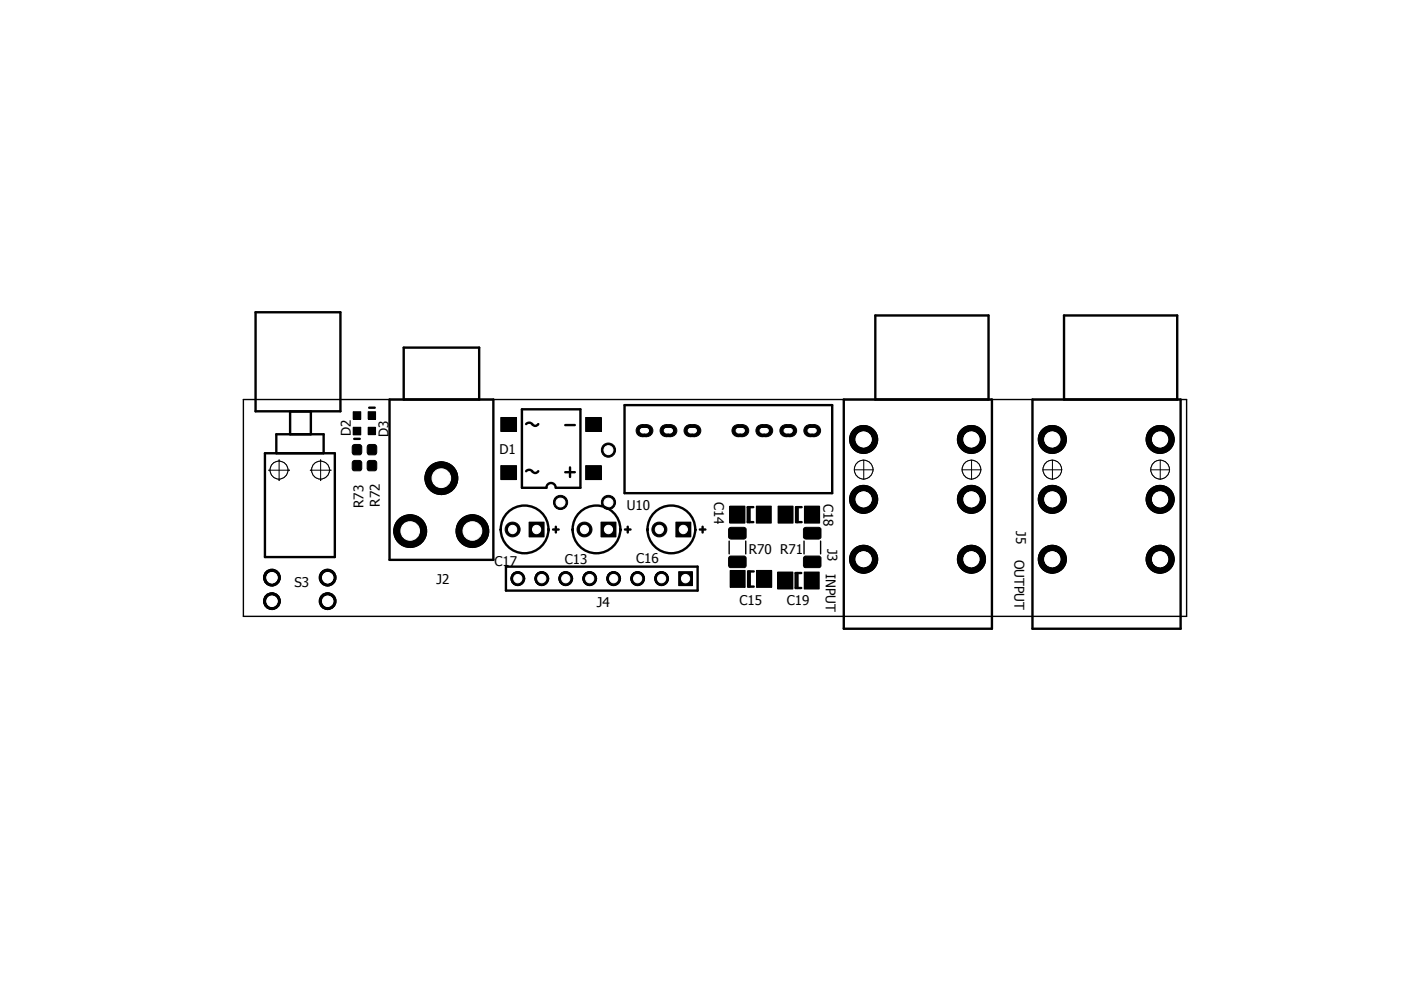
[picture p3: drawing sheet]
<svg xmlns="http://www.w3.org/2000/svg" width="297mm" height="210mm" viewBox="0 0 297 210" stroke-linecap="round" stroke-linejoin="round" font-family="sans-serif">
<defs><g id="words">
<g font-size="2.8">
<text x="74.4" y="92.5" transform="rotate(-90 74.4 92.5)">D2</text>
<text x="82.3" y="92.6" transform="rotate(-90 82.3 92.6)">D3</text>
<text x="105.9" y="96.2">D1</text>
<text x="77" y="107.7" transform="rotate(-90 77 107.7)">R73</text>
<text x="80.5" y="107.4" transform="rotate(-90 80.5 107.4)">R72</text>
<text x="151.4" y="106.4" transform="rotate(90 151.4 106.4)">C14</text>
<text x="174.6" y="106.8" transform="rotate(90 174.6 106.8)">C18</text>
<text x="132.9" y="108.2">U10</text>
<text x="215.4" y="112.6" transform="rotate(90 215.4 112.6)">J5</text>
<text x="104.8" y="119.9">C17</text>
<text x="119.8" y="119.6">C13</text>
<text x="134.9" y="119.3">C16</text>
<text x="158.8" y="117.4">R70 R71</text>
<text x="175.4" y="116.4" transform="rotate(90 175.4 116.4)">J3</text>
<text x="215.1" y="118.7" transform="rotate(90 215.1 118.7)">OUTPUT</text>
<text x="62.4" y="124.5">S3</text>
<text x="92.5" y="123.9">J2</text>
<text x="175.1" y="121.6" transform="rotate(90 175.1 121.6)">INPUT</text>
<text x="126.5" y="128.8">J4</text>
<text x="156.8" y="128.3">C15</text>
<text x="166.8" y="128.2">C19</text>
</g>
</g></defs>
<path d="M0 0h297v209.8h-297z" fill="none" stroke="#fff" stroke-width=".21"/>
<path d="M51.6 84.7h200v46h-200z" fill="none" stroke="#000" stroke-width=".3"/>
<circle cx="206" cy="99.6" r="1.98" fill="#fff"/>
<g fill="none" stroke="#000" stroke-width=".21">
<path d="M204 99.6h4M206 97.6v4"/>
<circle cx="206" cy="99.6" r="1.98"/>
</g>
<circle cx="183.1" cy="99.6" r="1.98" fill="#fff"/>
<g fill="none" stroke="#000" stroke-width=".21">
<path d="M181.1 99.6h4M183.1 97.6v4"/>
<circle cx="183.1" cy="99.6" r="1.98"/>
</g>
<circle cx="246" cy="99.6" r="1.98" fill="#fff"/>
<g fill="none" stroke="#000" stroke-width=".21">
<path d="M244 99.6h4M246 97.6v4"/>
<circle cx="246" cy="99.6" r="1.98"/>
</g>
<circle cx="223.1" cy="99.6" r="1.98" fill="#fff"/>
<g fill="none" stroke="#000" stroke-width=".21">
<path d="M221.1 99.6h4M223.1 97.6v4"/>
<circle cx="223.1" cy="99.6" r="1.98"/>
</g>
<circle cx="59.1" cy="99.7" r="1.89" fill="#fff"/>
<g fill="none" stroke="#000" stroke-width=".21">
<path d="M57 99.7h4.4M59.2 97.5v4.4"/>
<circle cx="59.1" cy="99.7" r="1.89"/>
</g>
<circle cx="68" cy="99.7" r="1.89" fill="#fff"/>
<g fill="none" stroke="#000" stroke-width=".21">
<path d="M65.8 99.7h4.4M68 97.5v4.4M127.4 110.7h3.2v3.1h-3.2z"/>
<circle cx="68" cy="99.7" r="1.89"/>
<circle cx="123.9" cy="112.3" r="1.58"/>
</g>
<path d="M127.5 110.7h3.1v3.1h-3.1z" fill="#000"/>
<circle cx="123.9" cy="112.3" r="1.58" fill="#000"/>
<circle cx="129" cy="112.3" r=".88" fill="#fff"/>
<circle cx="129" cy="112.3" r=".88" fill="none" stroke="#fff" stroke-width=".21"/>
<circle cx="123.9" cy="112.3" r=".88" fill="#fff"/>
<circle cx="123.9" cy="112.3" r=".88" fill="none" stroke="#fff" stroke-width=".21"/>
<g fill="#000">
<path d="M154.7 107.3h3.2v3.6h-3.2z" fill-rule="evenodd"/>
<path d="M160.4 107.3h3.1v3.6h-3.1z" fill-rule="evenodd"/>
<path d="M154.8 120.9h3.2v3.6h-3.2z" fill-rule="evenodd"/>
<path d="M160.4 120.9h3.2v3.6h-3.2z" fill-rule="evenodd"/>
<circle cx="139.8" cy="112.3" r="1.58"/>
</g>
<g fill="none" stroke="#000" stroke-width=".21">
<path d="M143.3 110.7h3.2v3.1h-3.2zM154.7 107.3h3.2v3.6h-3.2zM160.4 107.3h3.1v3.6h-3.1zM154.8 120.9h3.2v3.6h-3.2zM160.4 120.9h3.2v3.6h-3.2z"/>
<circle cx="139.8" cy="112.3" r="1.58"/>
</g>
<path d="M143.3 110.7h3.2v3.1h-3.2z" fill="#000"/>
<circle cx="144.9" cy="112.3" r=".88" fill="#fff"/>
<circle cx="144.9" cy="112.3" r=".88" fill="none" stroke="#fff" stroke-width=".21"/>
<circle cx="139.8" cy="112.3" r=".88" fill="#fff"/>
<circle cx="139.8" cy="112.3" r=".88" fill="none" stroke="#fff" stroke-width=".21"/>
<path d="M112.2 110.7h3.2v3.1h-3.2z" fill="#000"/>
<g fill="none" stroke="#000" stroke-width=".21">
<path d="M112.2 110.7h3.2v3.1h-3.2z"/>
<circle cx="108.7" cy="112.3" r="1.58"/>
</g>
<circle cx="108.7" cy="112.3" r="1.58" fill="#000"/>
<circle cx="113.8" cy="112.3" r=".88" fill="#fff"/>
<circle cx="113.8" cy="112.3" r=".88" fill="none" stroke="#fff" stroke-width=".21"/>
<circle cx="108.7" cy="112.3" r=".88" fill="#fff"/>
<circle cx="108.7" cy="112.3" r=".88" fill="none" stroke="#fff" stroke-width=".21"/>
<g fill="#000">
<path d="M74.9 87.3h1.6v1.6h-1.6z" fill-rule="evenodd"/>
<path d="M74.9 90.6h1.6v1.6h-1.6z" fill-rule="evenodd"/>
<path d="M165 107.3h3.1v3.6h-3.1z" fill-rule="evenodd"/>
<path d="M170.6 107.3h3.2v3.6h-3.2z" fill-rule="evenodd"/>
<path d="M164.9 121.3h3.2v3.6h-3.2z" fill-rule="evenodd"/>
<path d="M170.5 121.3h3.2v3.6h-3.2z" fill-rule="evenodd"/>
<circle cx="87" cy="112.6" r="3.5"/>
<circle cx="93.6" cy="101.4" r="3.5"/>
<circle cx="100.2" cy="112.6" r="3.5"/>
</g>
<g fill="none" stroke="#000" stroke-width=".21">
<path d="M74.9 87.3h1.6v1.6h-1.6zM74.9 90.6h1.6v1.6h-1.6zM78.1 90.6h1.5v1.6h-1.5zM78.1 87.3h1.5v1.6h-1.5zM93.6 97.9v7M106.2 88.5h3.3v3h-3.3zM106.2 98.7h3.3v3h-3.3zM124.2 98.7h3.3v3h-3.3zM124.2 88.5h3.3v3h-3.3zM87 109.1v7M100.2 109.1v7M165 107.3h3.1v3.6h-3.1z"/>
<path d="M170.6 107.3h3.2v3.6h-3.2zM164.9 121.3h3.2v3.6h-3.2zM170.5 121.3h3.2v3.6h-3.2z"/>
<circle cx="87" cy="112.6" r="3.5"/>
<circle cx="93.6" cy="101.4" r="3.5"/>
<circle cx="100.2" cy="112.6" r="3.5"/>
</g>
<path d="M78.1 90.6h1.5v1.6h-1.5zM78.1 87.3h1.5v1.6h-1.5zM106.2 88.6h3.3v2.9h-3.3zM106.2 98.8h3.3v2.9h-3.3zM124.2 98.8h3.3v2.9h-3.3zM124.2 88.6h3.3v2.9h-3.3z" fill="#000"/>
<circle cx="93.6" cy="101.4" r="1.98" fill="#fff"/>
<circle cx="93.6" cy="101.4" r="1.98" fill="none" stroke="#fff" stroke-width=".21"/>
<circle cx="100.2" cy="112.6" r="1.98" fill="#fff"/>
<circle cx="100.2" cy="112.6" r="1.98" fill="none" stroke="#fff" stroke-width=".21"/>
<circle cx="87" cy="112.6" r="1.98" fill="#fff"/>
<circle cx="87" cy="112.6" r="1.98" fill="none" stroke="#fff" stroke-width=".21"/>
<g fill="#000">
<circle cx="183.1" cy="93.2" r="2.98"/>
<circle cx="206" cy="93.2" r="2.98"/>
<circle cx="183.1" cy="105.9" r="2.98"/>
<circle cx="183.1" cy="118.6" r="2.98"/>
<circle cx="206" cy="105.9" r="2.98"/>
<circle cx="206" cy="118.6" r="2.98"/>
</g>
<g fill="none" stroke="#000" stroke-width=".21">
<path d="M183.1 90.2v6M206 90.2v6M183.1 102.9v6M183.1 115.6v6M206 102.9v6M206 115.6v6"/>
<circle cx="183.1" cy="93.2" r="2.98"/>
<circle cx="206" cy="93.2" r="2.98"/>
<circle cx="183.1" cy="105.9" r="2.98"/>
<circle cx="183.1" cy="118.6" r="2.98"/>
<circle cx="206" cy="105.9" r="2.98"/>
<circle cx="206" cy="118.6" r="2.98"/>
</g>
<circle cx="183.1" cy="93.2" r="1.58" fill="#fff"/>
<circle cx="183.1" cy="93.2" r="1.58" fill="none" stroke="#fff" stroke-width=".21"/>
<circle cx="183.1" cy="93.2" r="1.58" fill="#fff"/>
<g fill="none" stroke="#fff" stroke-width=".21">
<path d="M183.1 91.6v3.2"/>
<circle cx="183.1" cy="93.2" r="1.58"/>
</g>
<circle cx="183.1" cy="105.9" r="1.58" fill="#fff"/>
<circle cx="183.1" cy="105.9" r="1.58" fill="none" stroke="#fff" stroke-width=".21"/>
<circle cx="183.1" cy="105.9" r="1.58" fill="#fff"/>
<g fill="none" stroke="#fff" stroke-width=".21">
<path d="M183.1 104.3v3.2"/>
<circle cx="183.1" cy="105.9" r="1.58"/>
</g>
<circle cx="183.1" cy="118.6" r="1.58" fill="#fff"/>
<circle cx="183.1" cy="118.6" r="1.58" fill="none" stroke="#fff" stroke-width=".21"/>
<circle cx="183.1" cy="118.6" r="1.58" fill="#fff"/>
<g fill="none" stroke="#fff" stroke-width=".21">
<path d="M183.1 117v3.2"/>
<circle cx="183.1" cy="118.6" r="1.58"/>
</g>
<circle cx="206" cy="93.2" r="1.58" fill="#fff"/>
<circle cx="206" cy="93.2" r="1.58" fill="none" stroke="#fff" stroke-width=".21"/>
<circle cx="206" cy="93.2" r="1.58" fill="#fff"/>
<g fill="none" stroke="#fff" stroke-width=".21">
<path d="M206 91.6v3.2"/>
<circle cx="206" cy="93.2" r="1.58"/>
</g>
<circle cx="206" cy="105.9" r="1.58" fill="#fff"/>
<circle cx="206" cy="105.9" r="1.58" fill="none" stroke="#fff" stroke-width=".21"/>
<circle cx="206" cy="105.9" r="1.58" fill="#fff"/>
<g fill="none" stroke="#fff" stroke-width=".21">
<path d="M206 104.3v3.2"/>
<circle cx="206" cy="105.9" r="1.58"/>
</g>
<circle cx="206" cy="118.6" r="1.58" fill="#fff"/>
<circle cx="206" cy="118.6" r="1.58" fill="none" stroke="#fff" stroke-width=".21"/>
<circle cx="206" cy="118.6" r="1.58" fill="#fff"/>
<g fill="none" stroke="#fff" stroke-width=".21">
<path d="M206 117v3.2"/>
<circle cx="206" cy="118.6" r="1.58"/>
</g>
<circle cx="206" cy="99.6" r="1.98" fill="#fff"/>
<g fill="none" stroke="#000" stroke-width=".21">
<path d="M204 99.6h4M206 97.6v4"/>
<circle cx="206" cy="99.6" r="1.98"/>
</g>
<circle cx="183.1" cy="99.6" r="1.98" fill="#fff"/>
<g fill="none" stroke="#000" stroke-width=".21">
<path d="M181.1 99.6h4M183.1 97.6v4M108.3 122.7h3M113.4 122.7h3M118.5 122.7h3M123.6 122.7h2.9M128.6 122.7h3M133.7 122.7h3M138.8 122.7h3M143.9 121.2h2.9v3h-2.9z"/>
<circle cx="183.1" cy="99.6" r="1.98"/>
<circle cx="109.8" cy="122.7" r="1.48"/>
<circle cx="114.9" cy="122.7" r="1.48"/>
<circle cx="119.9" cy="122.7" r="1.48"/>
<circle cx="125" cy="122.7" r="1.48"/>
<circle cx="130.1" cy="122.7" r="1.48"/>
<circle cx="135.2" cy="122.7" r="1.48"/>
<circle cx="140.3" cy="122.7" r="1.48"/>
</g>
<path d="M143.9 121.2h2.9v3h-2.9z" fill="#000"/>
<g fill="#000">
<circle cx="109.8" cy="122.7" r="1.48"/>
<circle cx="114.9" cy="122.7" r="1.48"/>
<circle cx="119.9" cy="122.7" r="1.48"/>
<circle cx="125" cy="122.7" r="1.48"/>
<circle cx="130.1" cy="122.7" r="1.48"/>
<circle cx="135.2" cy="122.7" r="1.48"/>
<circle cx="140.3" cy="122.7" r="1.48"/>
</g>
<circle cx="145.3" cy="122.7" r=".88" fill="#fff"/>
<circle cx="145.3" cy="122.7" r=".88" fill="none" stroke="#fff" stroke-width=".21"/>
<circle cx="140.3" cy="122.7" r=".88" fill="#fff"/>
<circle cx="140.3" cy="122.7" r=".88" fill="none" stroke="#fff" stroke-width=".21"/>
<circle cx="135.2" cy="122.7" r=".88" fill="#fff"/>
<circle cx="135.2" cy="122.7" r=".88" fill="none" stroke="#fff" stroke-width=".21"/>
<circle cx="130.1" cy="122.7" r=".88" fill="#fff"/>
<circle cx="130.1" cy="122.7" r=".88" fill="none" stroke="#fff" stroke-width=".21"/>
<circle cx="125" cy="122.7" r=".88" fill="#fff"/>
<circle cx="125" cy="122.7" r=".88" fill="none" stroke="#fff" stroke-width=".21"/>
<circle cx="119.9" cy="122.7" r=".88" fill="#fff"/>
<circle cx="119.9" cy="122.7" r=".88" fill="none" stroke="#fff" stroke-width=".21"/>
<circle cx="114.9" cy="122.7" r=".88" fill="#fff"/>
<circle cx="114.9" cy="122.7" r=".88" fill="none" stroke="#fff" stroke-width=".21"/>
<circle cx="109.8" cy="122.7" r=".88" fill="#fff"/>
<circle cx="109.8" cy="122.7" r=".88" fill="none" stroke="#fff" stroke-width=".21"/>
<g fill="#000">
<circle cx="223.1" cy="93.2" r="2.98"/>
<circle cx="246" cy="93.2" r="2.98"/>
<circle cx="223.1" cy="105.9" r="2.98"/>
<circle cx="223.1" cy="118.6" r="2.98"/>
<circle cx="246" cy="118.6" r="2.98"/>
<circle cx="246" cy="105.9" r="2.98"/>
</g>
<g fill="none" stroke="#000" stroke-width=".21">
<path d="M223.1 90.2v6M246 90.2v6M223.1 102.9v6M223.1 115.6v6M246 102.9v6M246 115.6v6"/>
<circle cx="223.1" cy="93.2" r="2.98"/>
<circle cx="246" cy="93.2" r="2.98"/>
<circle cx="223.1" cy="105.9" r="2.98"/>
<circle cx="223.1" cy="118.6" r="2.98"/>
<circle cx="246" cy="118.6" r="2.98"/>
<circle cx="246" cy="105.9" r="2.98"/>
</g>
<circle cx="223.1" cy="93.2" r="1.58" fill="#fff"/>
<circle cx="223.1" cy="93.2" r="1.58" fill="none" stroke="#fff" stroke-width=".21"/>
<circle cx="223.1" cy="93.2" r="1.58" fill="#fff"/>
<g fill="none" stroke="#fff" stroke-width=".21">
<path d="M223.1 91.6v3.2"/>
<circle cx="223.1" cy="93.2" r="1.58"/>
</g>
<circle cx="223.1" cy="105.9" r="1.58" fill="#fff"/>
<circle cx="223.1" cy="105.9" r="1.58" fill="none" stroke="#fff" stroke-width=".21"/>
<circle cx="223.1" cy="105.9" r="1.58" fill="#fff"/>
<g fill="none" stroke="#fff" stroke-width=".21">
<path d="M223.1 104.3v3.2"/>
<circle cx="223.1" cy="105.9" r="1.58"/>
</g>
<circle cx="223.1" cy="118.6" r="1.58" fill="#fff"/>
<circle cx="223.1" cy="118.6" r="1.58" fill="none" stroke="#fff" stroke-width=".21"/>
<circle cx="223.1" cy="118.6" r="1.58" fill="#fff"/>
<g fill="none" stroke="#fff" stroke-width=".21">
<path d="M223.1 117v3.2"/>
<circle cx="223.1" cy="118.6" r="1.58"/>
</g>
<circle cx="246" cy="93.2" r="1.58" fill="#fff"/>
<circle cx="246" cy="93.2" r="1.58" fill="none" stroke="#fff" stroke-width=".21"/>
<circle cx="246" cy="93.2" r="1.58" fill="#fff"/>
<g fill="none" stroke="#fff" stroke-width=".21">
<path d="M246 91.6v3.2"/>
<circle cx="246" cy="93.2" r="1.58"/>
</g>
<circle cx="246" cy="105.9" r="1.58" fill="#fff"/>
<circle cx="246" cy="105.9" r="1.58" fill="none" stroke="#fff" stroke-width=".21"/>
<circle cx="246" cy="105.9" r="1.58" fill="#fff"/>
<g fill="none" stroke="#fff" stroke-width=".21">
<path d="M246 104.3v3.2"/>
<circle cx="246" cy="105.9" r="1.58"/>
</g>
<circle cx="246" cy="118.6" r="1.58" fill="#fff"/>
<circle cx="246" cy="118.6" r="1.58" fill="none" stroke="#fff" stroke-width=".21"/>
<circle cx="246" cy="118.6" r="1.58" fill="#fff"/>
<g fill="none" stroke="#fff" stroke-width=".21">
<path d="M246 117v3.2"/>
<circle cx="246" cy="118.6" r="1.58"/>
</g>
<circle cx="246" cy="99.6" r="1.98" fill="#fff"/>
<g fill="none" stroke="#000" stroke-width=".21">
<path d="M244 99.6h4M246 97.6v4"/>
<circle cx="246" cy="99.6" r="1.98"/>
</g>
<circle cx="223.1" cy="99.6" r="1.98" fill="#fff"/>
<g fill="none" stroke="#000" stroke-width=".21">
<path d="M74.8 97.9l.4-.3h1l.4 .3 .1 1.5-.2 .4h-1.4l-.3-.2zM74.8 94.5l.4-.3h1l.4 .3 .1 1.4-.2 .5h-1.4l-.3-.1-.1-.4zM77.9 97.9l.5-.3h1l.4 .3 .1 1.5-.3 .4h-1.4l-.3-.2zM77.9 94.5l.5-.3h1l.4 .3 .1 1.4-.3 .5h-1.4l-.2-.1-.2-.4zM221.1 99.6h4M223.1 97.6v4M154.6 112l.4-.2 2.9 .1 .3 .3v1.8l-.5 .3-3-.1-.2-.3v-1.7zM154.6 118.1l.3-.2h3l.3 .4v1.8l-.3 .3-3.2-.1-.2-.3v-1.7zM170.5 112l.4-.2 2.9 .1 .3 .3-.1 1.8-.4 .3-3-.1-.3-.3v-1.7zM170.5 118.1l.2-.2h3l.4 .4-.1 1.8-.3 .3-3.1-.1-.3-.3v-1.7zM57.7 120.7v3.6M57.7 125.7v3.6"/>
<path d="M69.5 120.7v3.6M69.5 125.7v3.6"/>
<circle cx="223.1" cy="99.6" r="1.98"/>
<circle cx="57.6" cy="122.5" r="1.78"/>
<circle cx="57.6" cy="127.5" r="1.78"/>
<circle cx="69.5" cy="122.5" r="1.78"/>
<circle cx="69.5" cy="127.5" r="1.78"/>
</g>
<g fill="#000">
<path d="M74.8 97.9l.4-.3h1l.4 .3 .1 1.5-.2 .4h-1.4l-.3-.2z" fill-rule="evenodd"/>
<path d="M74.8 94.5l.4-.3h1l.4 .3 .1 1.4-.2 .5h-1.4l-.3-.1-.1-.4z" fill-rule="evenodd"/>
<path d="M77.9 97.9l.5-.3h1l.4 .3 .1 1.5-.3 .4h-1.4l-.3-.2z" fill-rule="evenodd"/>
<path d="M77.9 94.5l.5-.3h1l.4 .3 .1 1.4-.3 .5h-1.4l-.2-.1-.2-.4z" fill-rule="evenodd"/>
<path d="M154.6 112l.4-.2 2.9 .1 .3 .3v1.8l-.5 .3-3-.1-.2-.3v-1.7z" fill-rule="evenodd"/>
<path d="M154.6 118.1l.3-.2h3l.3 .4v1.8l-.3 .3-3.2-.1-.2-.3v-1.7z" fill-rule="evenodd"/>
<path d="M170.5 112l.4-.2 2.9 .1 .3 .3-.1 1.8-.4 .3-3-.1-.3-.3v-1.7z" fill-rule="evenodd"/>
<path d="M170.5 118.1l.2-.2h3l.4 .4-.1 1.8-.3 .3-3.1-.1-.3-.3v-1.7z" fill-rule="evenodd"/>
<circle cx="57.6" cy="122.5" r="1.78"/>
<circle cx="57.6" cy="127.5" r="1.78"/>
<circle cx="69.5" cy="122.5" r="1.78"/>
<circle cx="69.5" cy="127.5" r="1.78"/>
</g>
<circle cx="57.7" cy="127.5" r="1.08" fill="#fff"/>
<circle cx="57.7" cy="127.5" r="1.08" fill="none" stroke="#fff" stroke-width=".21"/>
<circle cx="57.7" cy="127.5" r="1.08" fill="#fff"/>
<g fill="none" stroke="#fff" stroke-width=".21">
<path d="M57.7 126.4v2.2"/>
<circle cx="57.7" cy="127.5" r="1.08"/>
</g>
<circle cx="57.7" cy="122.5" r="1.08" fill="#fff"/>
<circle cx="57.7" cy="122.5" r="1.08" fill="none" stroke="#fff" stroke-width=".21"/>
<circle cx="57.7" cy="122.5" r="1.08" fill="#fff"/>
<g fill="none" stroke="#fff" stroke-width=".21">
<path d="M57.7 121.4v2.2"/>
<circle cx="57.7" cy="122.5" r="1.08"/>
</g>
<circle cx="69.5" cy="127.5" r="1.08" fill="#fff"/>
<circle cx="69.5" cy="127.5" r="1.08" fill="none" stroke="#fff" stroke-width=".21"/>
<circle cx="69.5" cy="127.5" r="1.08" fill="#fff"/>
<g fill="none" stroke="#fff" stroke-width=".21">
<path d="M69.5 126.4v2.2"/>
<circle cx="69.5" cy="127.5" r="1.08"/>
</g>
<circle cx="69.5" cy="122.5" r="1.08" fill="#fff"/>
<circle cx="69.5" cy="122.5" r="1.08" fill="none" stroke="#fff" stroke-width=".21"/>
<circle cx="69.5" cy="122.5" r="1.08" fill="#fff"/>
<g fill="none" stroke="#fff" stroke-width=".21">
<path d="M69.5 121.4v2.2"/>
<circle cx="69.5" cy="122.5" r="1.08"/>
</g>
<circle cx="59.1" cy="99.7" r="1.89" fill="#fff"/>
<g fill="none" stroke="#000" stroke-width=".21">
<path d="M57 99.7h4.4M59.2 97.5v4.4"/>
<circle cx="59.1" cy="99.7" r="1.89"/>
</g>
<circle cx="68" cy="99.7" r="1.89" fill="#fff"/>
<g fill="none" stroke="#000" stroke-width=".21">
<path d="M65.8 99.7h4.4M68 97.5v4.4"/>
<circle cx="68" cy="99.7" r="1.89"/>
<circle cx="129" cy="106.5" r="1.51"/>
</g>
<circle cx="129" cy="106.5" r="1.51" fill="#000"/>
<circle cx="129" cy="106.6" r=".95" fill="#fff"/>
<circle cx="129" cy="106.6" r=".95" fill="none" stroke="#fff" stroke-width=".21"/>
<circle cx="118.8" cy="106.5" r="1.51" fill="#000"/>
<circle cx="118.8" cy="106.5" r="1.51" fill="none" stroke="#000" stroke-width=".21"/>
<circle cx="118.9" cy="106.6" r=".95" fill="#fff"/>
<circle cx="118.9" cy="106.6" r=".95" fill="none" stroke="#fff" stroke-width=".21"/>
<circle cx="129" cy="95.4" r="1.51" fill="#000"/>
<circle cx="129" cy="95.4" r="1.51" fill="none" stroke="#000" stroke-width=".21"/>
<circle cx="129" cy="95.4" r=".95" fill="#fff"/>
<circle cx="129" cy="95.4" r=".95" fill="none" stroke="#fff" stroke-width=".21"/>
<g fill="#000">
<circle cx="136.1" cy="91.3" r="1.27"/>
<circle cx="137.1" cy="91.3" r="1.28"/>
<circle cx="141.2" cy="91.3" r="1.27"/>
<circle cx="142.2" cy="91.3" r="1.28"/>
<circle cx="146.3" cy="91.3" r="1.27"/>
<circle cx="147.3" cy="91.3" r="1.28"/>
<circle cx="156.5" cy="91.3" r="1.27"/>
<circle cx="157.5" cy="91.3" r="1.28"/>
<circle cx="161.5" cy="91.3" r="1.27"/>
<circle cx="162.5" cy="91.3" r="1.28"/>
<circle cx="166.6" cy="91.3" r="1.27"/>
<circle cx="167.6" cy="91.3" r="1.28"/>
<circle cx="171.7" cy="91.3" r="1.27"/>
<circle cx="172.7" cy="91.3" r="1.28"/>
</g>
<g fill="none" stroke="#000" stroke-width=".21">
<path d="M136.1 90h1v2.6h-1zM141.2 90h1v2.6h-1zM146.3 90h1v2.6h-1zM156.5 90h.9v2.6h-.9zM161.5 90h1v2.6h-1zM166.6 90h1v2.6h-1zM171.7 90h1v2.6h-1z"/>
<circle cx="136.1" cy="91.3" r="1.27"/>
<circle cx="137.1" cy="91.3" r="1.28"/>
<circle cx="141.2" cy="91.3" r="1.27"/>
<circle cx="142.2" cy="91.3" r="1.28"/>
<circle cx="146.3" cy="91.3" r="1.27"/>
<circle cx="147.3" cy="91.3" r="1.28"/>
<circle cx="156.5" cy="91.3" r="1.27"/>
<circle cx="157.5" cy="91.3" r="1.28"/>
<circle cx="161.5" cy="91.3" r="1.27"/>
<circle cx="162.5" cy="91.3" r="1.28"/>
<circle cx="166.6" cy="91.3" r="1.27"/>
<circle cx="167.6" cy="91.3" r="1.28"/>
<circle cx="171.7" cy="91.3" r="1.27"/>
<circle cx="172.7" cy="91.3" r="1.28"/>
</g>
<path d="M136.2 90.1h.9v2.5h-.9zM141.3 90.1h.9v2.5h-.9zM146.3 90.1h1v2.5h-1zM156.5 90.1h.9v2.5h-.9zM161.6 90.1h.9v2.5h-.9zM166.7 90.1h.9v2.5h-.9zM171.7 90.1h1v2.5h-1z" fill="#000"/>
<circle cx="137" cy="91.3" r=".47" fill="#fff"/>
<circle cx="137" cy="91.3" r=".47" fill="none" stroke="#fff" stroke-width=".21"/>
<circle cx="136.3" cy="91.3" r=".48" fill="#fff"/>
<circle cx="136.3" cy="91.3" r=".48" fill="none" stroke="#fff" stroke-width=".21"/>
<path d="M136.3 90.9h.7v.9h-.7z" fill="#fff"/>
<path d="M136.3 90.8h.7v1h-.7z" fill="none" stroke="#fff" stroke-width=".21"/>
<circle cx="142.1" cy="91.3" r=".47" fill="#fff"/>
<circle cx="142.1" cy="91.3" r=".47" fill="none" stroke="#fff" stroke-width=".21"/>
<circle cx="141.3" cy="91.3" r=".48" fill="#fff"/>
<circle cx="141.3" cy="91.3" r=".48" fill="none" stroke="#fff" stroke-width=".21"/>
<path d="M141.4 90.9h.7v.9h-.7z" fill="#fff"/>
<path d="M141.3 90.8h.8v1h-.8z" fill="none" stroke="#fff" stroke-width=".21"/>
<circle cx="147.2" cy="91.3" r=".47" fill="#fff"/>
<circle cx="147.2" cy="91.3" r=".47" fill="none" stroke="#fff" stroke-width=".21"/>
<circle cx="146.4" cy="91.3" r=".48" fill="#fff"/>
<circle cx="146.4" cy="91.3" r=".48" fill="none" stroke="#fff" stroke-width=".21"/>
<path d="M146.5 90.9h.7v.9h-.7z" fill="#fff"/>
<path d="M146.4 90.8h.8v1h-.8z" fill="none" stroke="#fff" stroke-width=".21"/>
<circle cx="157.3" cy="91.3" r=".47" fill="#fff"/>
<circle cx="157.3" cy="91.3" r=".47" fill="none" stroke="#fff" stroke-width=".21"/>
<circle cx="156.6" cy="91.3" r=".48" fill="#fff"/>
<circle cx="156.6" cy="91.3" r=".48" fill="none" stroke="#fff" stroke-width=".21"/>
<path d="M156.6 90.9h.7v.9h-.7z" fill="#fff"/>
<path d="M156.6 90.8h.7v1h-.7z" fill="none" stroke="#fff" stroke-width=".21"/>
<circle cx="162.4" cy="91.3" r=".47" fill="#fff"/>
<circle cx="162.4" cy="91.3" r=".47" fill="none" stroke="#fff" stroke-width=".21"/>
<circle cx="161.7" cy="91.3" r=".48" fill="#fff"/>
<circle cx="161.7" cy="91.3" r=".48" fill="none" stroke="#fff" stroke-width=".21"/>
<path d="M161.7 90.9h.7v.9h-.7z" fill="#fff"/>
<path d="M161.7 90.8h.7v1h-.7z" fill="none" stroke="#fff" stroke-width=".21"/>
<circle cx="167.5" cy="91.3" r=".47" fill="#fff"/>
<circle cx="167.5" cy="91.3" r=".47" fill="none" stroke="#fff" stroke-width=".21"/>
<circle cx="166.7" cy="91.3" r=".48" fill="#fff"/>
<circle cx="166.7" cy="91.3" r=".48" fill="none" stroke="#fff" stroke-width=".21"/>
<path d="M166.8 90.9h.7v.9h-.7z" fill="#fff"/>
<path d="M166.7 90.8h.8v1h-.8z" fill="none" stroke="#fff" stroke-width=".21"/>
<circle cx="172.6" cy="91.3" r=".47" fill="#fff"/>
<circle cx="172.6" cy="91.3" r=".47" fill="none" stroke="#fff" stroke-width=".21"/>
<circle cx="171.8" cy="91.3" r=".48" fill="#fff"/>
<circle cx="171.8" cy="91.3" r=".48" fill="none" stroke="#fff" stroke-width=".21"/>
<path d="M171.9 90.9h.7v.9h-.7z" fill="#fff"/>
<path d="M171.8 90.8h.8v1h-.8z" fill="none" stroke="#fff" stroke-width=".21"/>
<g fill="none" stroke="#000" stroke-width=".51">
<path d="M54.2 66.2h18v21h-18zM56.2 96.1h14.8v22h-14.8zM58.6 96.1v-4h10v4M61.5 92.1v-4.9h4.4v4.9M75.1 93h1.2M78.3 86.4h1.2M82.6 84.7h22v34h-22zM85.6 84.7v-11h16v11M110.7 86.8h12.4v16.6h-5.3a.97 .97 0 0 0-1-1 .97 .97 0 0 0-.9 1h-5.2zM111.5 89.9l.7-.3 .7 .4a.74 .74 0 0 0 1.2-.1M111.5 99.9l.7-.3 .7 .3a.74 .74 0 0 0 1.2 0M119.8 90.1h2.1"/>
<path d="M120.9 99.1v2M132.4 85.9h44v18.7h-44zM178.9 84.7h31.4v48.6h-31.4zM185.6 84.7v-17.8h24v17.8M218.9 84.7h31.4v48.6h-31.4zM225.6 84.7v-17.8h24v17.8M117.3 112.3h1.1M117.9 111.7v1.2M119.8 100.1h2.1M132.5 112.3h1.2M133.1 111.7v1.2M148.4 112.3h1.2"/>
<path d="M149 111.7v1.2M158.9 107.5v3.2M159.7 107.5h-1.2v3.2h1.2M169.1 107.5v3.2M170 107.5h-1.2v3.2h1.2M107.3 120.1h40.6v5.1h-40.6zM159 121.2v3.2M159.8 121.2h-1.2v3.2h1.2M169.1 121.5v3.2M169.9 121.5h-1.2v3.2h1.2"/>
<circle cx="111.2" cy="112.2" r="5.1"/>
<circle cx="126.5" cy="112.2" r="5.1"/>
<circle cx="142.3" cy="112.2" r="5.1"/>
</g>
<g fill="#000">
<circle cx="106.2" cy="112.3" r=".25"/>
<circle cx="116.3" cy="112.3" r=".25"/>
<circle cx="121.4" cy="112.3" r=".25"/>
<circle cx="131.6" cy="112.3" r=".25"/>
<circle cx="137.3" cy="112.3" r=".25"/>
<circle cx="147.4" cy="112.3" r=".25"/>
</g>
<path d="M154.6 114.7v2.7M158.1 114.7v2.7M170.5 114.7v2.7M174 114.7v2.7" fill="none" stroke="#000" stroke-width=".3"/>
<use href="#words"/>
</svg>
